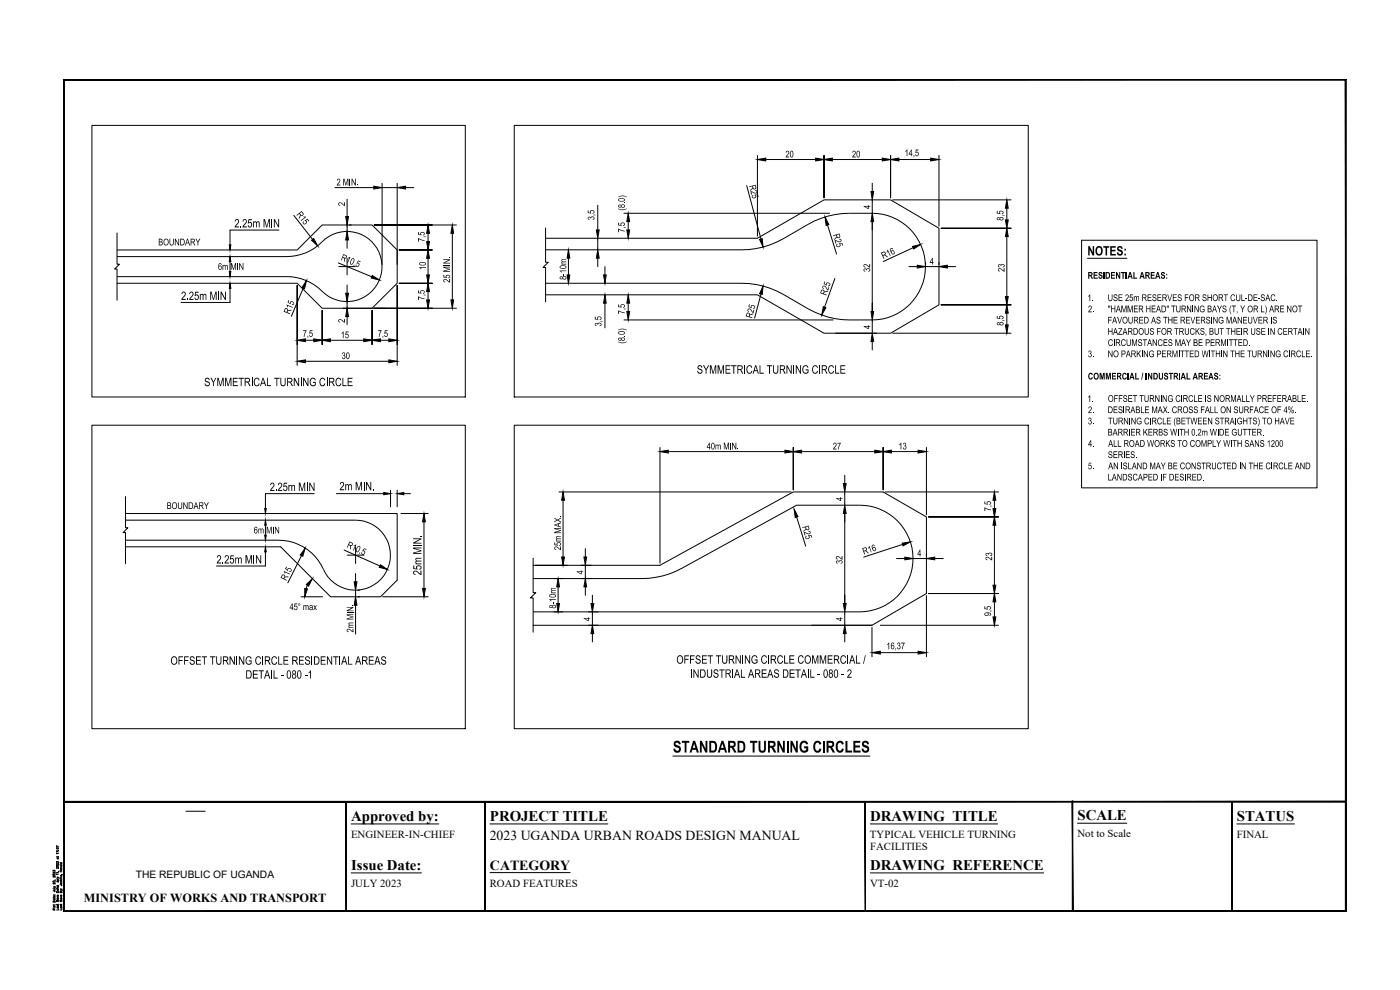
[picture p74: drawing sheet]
<svg xmlns="http://www.w3.org/2000/svg" width="420mm" height="297mm" viewBox="0 0 420 297" stroke-linecap="round" stroke-linejoin="round" font-family="sans-serif">
<defs><g id="words">
<text font-size="5.5" x="201.9" y="225.8">STANDARD TURNING CIRCLES</text>
<g font-size="4.4">
<text x="326.4" y="76.7">NOTES:</text>
<text x="105.4" y="246.2">Approved by:</text>
<text x="147.1" y="246.2">PROJECT TITLE</text>
<text x="261.2" y="246.2">DRAWING TITLE</text>
<text x="323.4" y="246">SCALE</text>
<text x="371.2" y="246.2">STATUS</text>
<text x="105.4" y="260.9">Issue Date:</text>
<text x="261.2" y="260.9">DRAWING REFERENCE</text>
</g>
<text font-size="4.2" x="147.1" y="260.9">CATEGORY</text>
<text font-size="4.1" x="147" y="252">2023 UGANDA URBAN ROADS DESIGN MANUAL</text>
<g font-size="3.9">
<text x="70.3" y="68.2">2.25m MIN</text>
<text x="54.3" y="90">2.25m MIN</text>
<text x="209.1" y="112.1">SYMMETRICAL TURNING CIRCLE</text>
<text x="61.3" y="115.9">SYMMETRICAL TURNING CIRCLE</text>
<text x="81" y="147.3">2.25m MIN</text>
<text x="101.9" y="147.1">2m MIN.</text>
<text x="65" y="169.1">2.25m MIN</text>
<text x="126.5" y="172.6" transform="rotate(-90 126.5 172.6)">25m MIN.</text>
<text x="51.2" y="199.4">OFFSET TURNING CIRCLE RESIDENTIAL AREAS</text>
<text x="73.6" y="203.6">DETAIL - 080 -1</text>
<text x="203" y="199.1">OFFSET TURNING CIRCLE COMMERCIAL /</text>
<text x="207.1" y="203.4">INDUSTRIAL AREAS DETAIL - 080 - 2</text>
</g>
<text font-size="3.7" x="25.2" y="270.5">MINISTRY OF WORKS AND TRANSPORT</text>
<g font-size="3.2">
<text x="105.4" y="251.4">ENGINEER-IN-CHIEF</text>
<text x="261.1" y="251.4">TYPICAL VEHICLE TURNING</text>
<text x="323.4" y="251.3">Not to Scale</text>
<text x="371.2" y="251.4">FINAL</text>
<text x="261.1" y="255.1">FACILITIES</text>
<text x="105.4" y="266.1">JULY 2023</text>
<text x="147" y="266.1">ROAD FEATURES</text>
<text x="261.1" y="266.1">VT-02</text>
</g>
<g font-size="3.1">
<text x="235.7" y="47.2">20</text>
<text x="255.7" y="47.2">20</text>
<text x="271.5" y="46.8">14,5</text>
<text x="101" y="55.7">2 MIN.</text>
<text x="224.8" y="55.8" transform="rotate(75 224.8 55.8)">R25</text>
<text x="88.8" y="64.4" transform="rotate(52 88.8 64.4)">R15</text>
<text x="103.5" y="61.8" transform="rotate(-90 103.5 61.8)">2</text>
<text x="187.5" y="63.2" transform="rotate(-90 187.5 63.2)">(8.0)</text>
<text x="261.2" y="62.7" transform="rotate(-90 261.2 62.7)">4</text>
<text x="178.4" y="66.1" transform="rotate(-90 178.4 66.1)">3,5</text>
<text x="187.5" y="69.8" transform="rotate(-90 187.5 69.8)">7,5</text>
<text x="250" y="70.5" transform="rotate(73 250 70.5)">R25</text>
<text x="301.1" y="66.2" transform="rotate(-90 301.1 66.2)">8,5</text>
<text x="47.5" y="73.6">BOUNDARY</text>
<text x="127.5" y="72.6" transform="rotate(-90 127.5 72.6)">7,5</text>
<text x="265" y="77.8" transform="rotate(-24 265 77.8)">R16</text>
<text x="65.4" y="81">6m MIN</text>
<text x="102.1" y="78" transform="rotate(23 102.1 78)">R10,5</text>
<text x="127.8" y="81" transform="rotate(-90 127.8 81)">10</text>
<text x="170" y="84" transform="rotate(-90 170 84)">8-10m</text>
<text x="261.1" y="81.6" transform="rotate(-90 261.1 81.6)">32</text>
<text x="279" y="79.4">4</text>
<text x="301.5" y="81.6" transform="rotate(-90 301.5 81.6)">23</text>
<text x="326.4" y="83.6">RESIDENTIAL AREAS:</text>
<text x="135.1" y="84.8" transform="rotate(-90 135.1 84.8)">25 MIN.</text>
<text x="248" y="88.8" transform="rotate(-70 248 88.8)">R25</text>
<text x="86.9" y="94.4" transform="rotate(-67 86.9 94.4)">R15</text>
<text x="127.5" y="90.1" transform="rotate(-90 127.5 90.1)">7,5</text>
<text x="187.5" y="94.3" transform="rotate(-90 187.5 94.3)">7,5</text>
<text x="225.7" y="95.6" transform="rotate(-75 225.7 95.6)">R25</text>
<text x="326.3" y="90.3">1.</text>
<text x="326.5" y="93.7">2.</text>
<text x="332.4" y="90.3">USE 25m RESERVES FOR SHORT CUL-DE-SAC.</text>
<text x="332.5" y="93.7">&quot;HAMMER HEAD&quot; TURNING BAYS (T, Y OR L) ARE NOT</text>
<text x="90.8" y="101.1">7,5</text>
<text x="102.3" y="101.5">15</text>
<text x="103.5" y="96.9" transform="rotate(-90 103.5 96.9)">2</text>
<text x="113.4" y="101.1">7,5</text>
<text x="180.5" y="97.9" transform="rotate(-90 180.5 97.9)">3,5</text>
<text x="261.2" y="98.7" transform="rotate(-90 261.2 98.7)">4</text>
<text x="301.1" y="97.7" transform="rotate(-90 301.1 97.7)">8,5</text>
<text x="332.4" y="97.1">FAVOURED AS THE REVERSING MANEUVER IS</text>
<text x="332.4" y="100.4">HAZARDOUS FOR TRUCKS, BUT THEIR USE IN CERTAIN</text>
<text x="102.5" y="107.7">30</text>
<text x="187.5" y="103.1" transform="rotate(-90 187.5 103.1)">(8.0)</text>
<text x="326.5" y="107.2">3.</text>
<text x="332.4" y="107.2">NO PARKING PERMITTED WITHIN THE TURNING CIRCLE.</text>
<text x="332.5" y="103.8">CIRCUMSTANCES MAY BE PERMITTED.</text>
<text x="326.5" y="113.9">COMMERCIAL / INDUSTRIAL AREAS:</text>
<text x="326.3" y="120.6">1.</text>
<text x="326.5" y="123.9">2.</text>
<text x="332.4" y="123.9">DESIRABLE MAX. CROSS FALL ON SURFACE OF 4%.</text>
<text x="332.5" y="120.6">OFFSET TURNING CIRCLE IS NORMALLY PREFERABLE.</text>
<text x="326.5" y="127.3">3.</text>
<text x="332.4" y="130.7">BARRIER KERBS WITH 0.2m WIDE GUTTER.</text>
<text x="332.6" y="127.3">TURNING CIRCLE (BETWEEN STRAIGHTS) TO HAVE</text>
<text x="212.1" y="134.9">40m MIN.</text>
<text x="249.9" y="134.9">27</text>
<text x="269.6" y="134.9">13</text>
<text x="326.5" y="134.1">4.</text>
<text x="332.5" y="137.4">SERIES.</text>
<text x="332.6" y="134.1">ALL ROAD WORKS TO COMPLY WITH SANS 1200</text>
<text x="326.5" y="140.8">5.</text>
<text x="332.6" y="140.8">AN ISLAND MAY BE CONSTRUCTED IN THE CIRCLE AND</text>
<text x="332.4" y="144.2">LANDSCAPED IF DESIRED.</text>
<text x="50" y="152.7">BOUNDARY</text>
<text x="252.9" y="150.3" transform="rotate(-90 252.9 150.3)">4</text>
<text x="297.4" y="153.4" transform="rotate(-90 297.4 153.4)">7,5</text>
<text x="76.1" y="160">6m MIN</text>
<text x="240.7" y="158.1" transform="rotate(73 240.7 158.1)">R25</text>
<text x="103.9" y="164.2" transform="rotate(24 103.9 164.2)">R10,5</text>
<text x="168.3" y="165.1" transform="rotate(-90 168.3 165.1)">25m MAX.</text>
<text x="259.2" y="166.4" transform="rotate(-18 259.2 166.4)">R16</text>
<text x="275.3" y="166.9">4</text>
<text x="175" y="172.3" transform="rotate(-90 175 172.3)">4</text>
<text x="252.8" y="169.2" transform="rotate(-90 252.8 169.2)">32</text>
<text x="297.8" y="168.2" transform="rotate(-90 297.8 168.2)">23</text>
<text x="85.9" y="174.4" transform="rotate(-63 85.9 174.4)">R15</text>
<text x="86.9" y="183">45° max</text>
<text x="166.8" y="182.6" transform="rotate(-90 166.8 182.6)">8-10m</text>
<text x="297.4" y="184.9" transform="rotate(-90 297.4 184.9)">9,5</text>
<text x="106.1" y="189.8" transform="rotate(-90 106.1 189.8)">2m MIN.</text>
<text x="177.2" y="186.3" transform="rotate(-90 177.2 186.3)">4</text>
<text x="252.9" y="186.3" transform="rotate(-90 252.9 186.3)">4</text>
<text x="266" y="194.8">16,37</text>
<text x="40.8" y="263.5">THE REPUBLIC OF UGANDA</text>
</g>
</g></defs>
<!-- layer: .Plinth wall -->
<path d="M69 69h14.7M54.3 90.7h14.7M79.7 148.1h14.6M101 148.1h14.2M117.2 147.1v5M119.2 147.1v5M121.2 148.1h2M65 169.8h14.7" fill="none" stroke="#000" stroke-width=".3"/>
<path d="M115.2 147.8l2 .3-2 .3zM119.2 148.1l2-.3v.6z" fill="#000" stroke="#000" stroke-width=".3"/>
<!-- layer: PDF2_MPA_Title Block_Red -->
<g fill="#000" stroke="#000" stroke-width=".3">
<path d="M112.2 55.9l2.5 .4-2.5 .4zM119.2 56.3l2.5-.4v.8zM227.3 47.9l2.5-.5v.9zM244.8 47.4l2.5 .5h-2.5zM244.8 47.9h2.5l-2.5 .4zM247.3 47.9h2.5v.4zM247.3 47.9l2.5-.5v.5zM261.4 57.5h.8l-.4 2.5zM264.8 47.4l2.5 .5h-2.5zM264.8 47.9h2.5l-2.5 .4zM267.3 47.9h2.5v.4zM267.3 47.9l2.5-.5v.5z"/>
<path d="M279.3 47.4l2.5 .5-2.5 .4zM69 77l.3 1.5h-.5zM68.8 73.5h.5l-.3 1.5zM93.5 72.1l.6-.5 1.3 2.2zM104.2 69.5l.4 2.5h-.9zM103.7 65h.9l-.4 2.5zM128 72.5h.9l-.4 2.5zM128.5 67.5l.4 2.5h-.9zM128.5 75l.4 2.5h-.9zM135.7 67.5l.4 2.5h-.8zM170.6 75l.4 2.5h-.8zM179.4 75l.4 2.5h-.8z"/>
<path d="M179 69h.8l-.4 2.5zM188.1 69h.9l-.5 2.5zM188.5 64l.5 2.5h-.9zM228 71.8l.8-.2 .2 2.5zM247.6 65.1l1.1 2.3-.8 .2zM261.8 64l.4 2.5h-.8zM273.9 73.9l2.4-.6-2.1 1.4zM275.3 79.6l2.5 .4-2.5 .4zM281.8 80l2.5-.4v.8zM301.7 66h.9l-.4 2.5zM302.2 60l.4 2.5h-.9zM302.2 68.5l.4 2.5h-.9z"/>
<path d="M68.8 81.5h.5l-.3 1.5zM69 85l.3 1.5h-.5zM92 84.2l-.6 2.4-.8-.3zM103.7 88h.9l-.4 2.5zM104.2 92.5l.4 2.5h-.9zM111.7 82.7l2.2 1.3-2.5-.6zM128 82.5h.9l-.4 2.5zM128 90h.9l-.4 2.5zM128.5 85l.4 2.5h-.9zM135.3 90h.8l-.4 2.5zM170.2 82.5h.8l-.4 2.5zM181.1 82.5h.8l-.3 2.5z"/>
<path d="M181.6 88.5l.3 2.5h-.8zM188.5 88.5l.5 2.5h-.9zM188.1 93.5h.9l-.5 2.5zM229 85.8l-.2 2.5-.8-.2zM247.1 92l.7 .3-1.2 2.2zM261.4 93.5h.8l-.4 2.5zM301.7 89h.9l-.4 2.5zM301.7 97.5h.9l-.4 2.5zM302.2 91.5l.4 2.5h-.9zM89.2 102.1l2.5-.4v.8zM89.2 108.4l2.5-.4v.8zM94.2 101.7l2.5 .4h-2.5z"/>
<path d="M94.2 102.1h2.5l-2.5 .4zM96.7 102.1h2.5v.4zM96.7 102.1l2.5-.4v.4zM109.2 101.7l2.5 .4h-2.5zM109.2 102.1h2.5l-2.5 .4zM111.7 102.1h2.5v.4zM111.7 102.1l2.5-.4v.4zM116.7 101.7l2.5 .4-2.5 .4zM116.7 108l2.5 .4-2.5 .4zM261.8 100l.4 2.5h-.8zM198.1 135.5l2.5-.4v.8zM235.6 135.1l2.5 .4h-2.5z"/>
<path d="M235.6 135.5h2.5l-2.5 .4zM238.1 135.5h2.5v.4zM238.1 135.5l2.5-.4v.4zM262.5 135.1l2.5 .4h-2.5zM262.5 135.5h2.5l-2.5 .4zM265 135.5h2.5v.4zM265 135.5l2.5-.4v.4zM275.5 135.1l2.5 .4-2.5 .4zM79.7 156.1l.2 1.5h-.5zM79.4 152.6h.5l-.2 1.5zM127.2 154.1l.5 2.5h-.9zM169 147.6l.4 2.5h-.8z"/>
<path d="M238.3 152.7l1.2 2.3-.8 .3zM253.1 145.1h.8l-.4 2.5zM253.5 151.6l.4 2.5h-.8zM298 152.6h.9l-.5 2.5zM298.4 147.6l.5 2.5h-.9zM298.4 155.1l.5 2.5h-.9zM79.4 160.6h.5l-.2 1.5zM79.7 164.1l.2 1.5h-.5zM91.6 164.5l-.7 2.4-.8-.4zM91.9 175.4l1.9-1.8-1.2 2.3zM91.5 176.6l.8 .1-.8 2.4zM106.3 174.6h.8l-.4 2.5z"/>
<path d="M114.2 169.4l2.1 1.5-2.5-.7zM126.8 176.6h.9l-.5 2.5zM167.5 173.6l.4 2.5h-.8zM168.6 167.1h.8l-.4 2.5zM175.7 173.6l.4 2.5h-.9zM175.2 167.1h.9l-.4 2.5zM270.7 163l2.5-.4-2.2 1.2zM271.6 167.2l2.5 .4-2.5 .4zM278 167.6l2.5-.4v.8zM298 175.6h.9l-.5 2.5zM106.7 179.1l.4 2.5h-.8zM177.4 181.1h.8l-.4 2.5z"/>
<path d="M177.8 187.6l.4 2.5h-.8zM253.1 181.1h.8l-.4 2.5zM253.5 187.6l.4 2.5h-.8zM275.5 195.4l2.5 .4-2.5 .4zM298.4 178.1l.5 2.5h-.9zM298 185.1h.9l-.5 2.5z"/>
</g>
<!-- layer: PDF2_MPA_Title Block_Yellow -->
<path d="M35.1 75h54.1l7.5-7.5h15l7.5 7.5v10l-7.5 7.5h-15l-7.5-7.5h-54.1M163.7 71.5h63.6l20-11.5h20l14.5 8.5v23l-14.5 8.5h-20l-20-11.5h-63.6M37.7 154.1h81.5v20l-5 5h-15l-15-15h-46.5M160 169.6h38.1l40-22h26.9l13 7.5v23l-16.3 9.5h-101.7" fill="none" stroke="#000" stroke-width=".3"/>
<!-- layer: PDF_Geometry -->
<path d="M35.1 77h50.9a15.4 15.4 0 0 0 11.6-5.3 10.5 10.5 0 0 1 14.5 1.4 10.5 10.5 0 0 1-.8 14.6 10.5 10.5 0 0 1-14.6-.3 15 15 0 0 0-10.7-4.4h-50.9M163.7 75h58.9a24.8 24.8 0 0 0 12.5-3.4 43.7 43.7 0 0 1 13.4-6.8 51.7 51.7 0 0 1 16.4-.5 16 16 0 0 1 12.8 17.3 16 16 0 0 1-15.9 14.4 36.3 36.3 0 0 1-15.3-1.5l-4-1.8a41.4 41.4 0 0 0-15.6-7.3l-4.3-.4h-58.9M37.7 156.1h69a10.5 10.5 0 0 1 8.8 16.2 10.5 10.5 0 0 1-18.4-1.4 14.8 14.8 0 0 0-13.6-8.8h-45.8M160 173.6h32.7a24.8 24.8 0 0 0 12-3.1l34.4-18.9h18.9a16 16 0 0 1 16 16 16 16 0 0 1-16 16h-98" fill="none" stroke="#000" stroke-width=".3"/>
<!-- layer: PDF2_MPA_Title Block_Red -->
<g fill="none" stroke="#000" stroke-width=".3">
<path d="M100.5 56.3h11.7M104.2 59.8v5.2M114.7 55v24.4M114.7 56.3h4.5M119.2 55v24.4M121.7 56.3h2.5M224.1 55.7l4.3 16M227.3 46.6v24.3M229.8 47.9h15M247.3 46.6v12.7v-12.7M249.8 47.9h15M261.8 55v2.5"/>
<path d="M261.8 60v4M267.3 46.6v12.7v-12.7M267.9 60h35.5M269.8 47.9h9.5M281.8 46.6v21.2M35.1 69.9v9.4h.7l-1.4 1.4h.7v9.4M69 69v4.5M88.2 64.6l5.6 7.2M101.5 78.9l10.1 4.1M101.7 80h5M104.2 67.5v2M104.2 72v2.5"/>
<path d="M104.2 77.5v5M104.8 67.5h.6M128.5 77.5v5M129.7 67.5h-17.4h24.7M129.7 75h-9.9h9.9M135.7 70v20M163.7 68.4v10.3h.8l-1.5 1.5h.7v10.4M170.6 77.5v5M179.4 61.6v7.4M179.4 71.5v3.5M179.4 77.5v2.5M181.6 80v2.5"/>
<path d="M187.3 64h61.7M248.4 67.5l2.7 8.7M261.8 69v-2.5v27v-2.5M272.8 80h2.5M274.1 74.3l-9 4.2M277.8 78.7v.7M277.8 80h4M281.8 78.7v.7M284.3 80h2.5M302.2 71v18M303.4 68.5h-21h21M91 86.5l-3.6 8.4"/>
<path d="M102.9 92.5h12.6M104.2 85.5v2.5M104.2 90.5v2M129.7 85h-9.9h9.9M129.7 92.5h-17.4h24.7M181.6 91v7.4M187.3 96h62.7M228.4 88.3l-1.9 7.1M250.6 83.6l-3.1 8.5M250.8 100h12.2M261.8 96v4M267.9 100h35.5"/>
<path d="M303.4 91.5h-21h21M89.2 103.4v-17.8v24M91.7 108.4h25M96.7 103.4v-10.3v10.3M99.2 102.1h10M111.7 103.4v-10.3v10.3M119.2 103.4v-17.8v24M261.8 102.5v2.5M198.1 134.3v34.7M200.6 135.5h35M238.1 134.3v12.7v-12.7M240.6 135.5h21.9"/>
<path d="M265 134.3v12.7v-12.7M267.5 135.5h8M278 134.3v20.2M37.7 149v9.4h.7l-1.5 1.4h.8v9.3M79.7 148.1v4.5M120.3 154.1h8.2M127.2 156.6v20M167.8 147.6h69.6M169 150.1v17M239.1 155.1l2.7 8.8M253.5 156.6v-2.5v27v-2.5M253.5 142.6v2.5"/>
<path d="M253.5 147.6v4M265.7 147.6h34M298.4 157.6v18M299.7 155.1h-21h21M90.5 166.7l-4.1 8.2M92.3 175.6l-.4 .9M103.3 165l10.7 4.8M104.2 166.6h5M106.7 164.1v5M106.7 172.1v2.5M106.7 177.1v2M107.3 179.1h.7"/>
<path d="M107.3 177.1h.7M114.8 179.1h13.7M160 167.5v10.3h.8l-1.6 1.6h.8v10.3M160.6 169.6h9.7M166.2 173.6h2.7M167.5 176.1v5M174.4 173.6h3M174.4 169.6h3M175.7 164.6v2.5M175.7 169.6v4M175.7 176.1v2.5M177.8 178.6v2.5"/>
<path d="M269.1 167.6h2.5M270.9 163.4l-11.7 3.8M274.1 167.6h3.9M278 166.3v.6M278 178.7v18.3M280.5 167.6h2.6M299.7 178.1h-21h21M106.7 181.6v8.7M166.2 183.6h2.7M176.6 187.6h2.9M176.6 183.6h2.9M177.8 183.6v4"/>
<path d="M177.8 190.1v2.5M253.5 183.6v4M253.5 190.1v2.5M261.7 188.2v8.8M264.2 187.6h35.5M264.2 195.8h11.3"/>
</g>
<!-- layer: PDF2_Text -->
<path d="M326.4 77.5h11.8M201.9 226.9h59.2" fill="none" stroke="#000" stroke-width=".3"/>
<!-- layer: 0 -->
<path d="M19.2 23.9h384.7v216.7h-384.7zM27.6 37.6h112v81.5h-112zM154.3 37.6h154.3v81.5h-154.3zM324.6 72.1h70.7v74.3h-70.7zM27.6 127.6h112v91h-112zM154.3 127.6h154.3v91h-154.3zM90.4 179.1h6.4M55.8 243.4h5.8" fill="none" stroke="#000" stroke-width=".3"/>
<!-- layer: A3 Titlle Block -->
<g fill="none" stroke="#000" stroke-width=".3">
<path d="M19.2 23.9h384.7v249.5h-384.7zM17 258.8v-.3l.2 .2 .2-.2 .2 .1-.2 .3M17.1 257v.2M17.1 257.4h.5M17.1 255.1h.1M17.3 257.4l-.2 .2 .2 .2 .2-.4M17.5 255.1h.1M17.6 259.1v.3l-.6-.3 .1 .3M17.6 256.9l-.6 .2M17.6 256.1h-.6v.1M17.6 255.6l-.6-.3v.4M17.6 254l-.6-.3v.4"/>
<path d="M18 259.4h.6M18 258.9h.6M18.2 259.7h.4M18.3 259.7l.1 .3 .2-.1-.1-.2M18.3 258.9v.3l.3-.1-.1-.2M105.4 247.2h26.3M147.1 247.2h35.3M261.2 247.2h38.2M323.4 247h14.8M371.2 247.2h17.3M15.9 267.3h.6l-.2 .3M15.9 261.4v-.3l.3 .2 .3-.2-.1 .4"/>
<path d="M15.9 272.4h.6M15.9 266.5h.6M15.9 270.4l.6-.1v.4h-.6zM16.1 268.5h.1M16.1 265.9l.4 .2-.4 .2M16.1 269.3v.2M16.1 271.4v.2M16.1 269.7h.4M16.1 266.8h.4M16.2 269.7l.1 .4 .2-.2v-.2M16.2 273l-.2-.4-.1 .4h.6M16.4 266.8l.1 .3h-.4"/>
<path d="M16.5 268.7l-.1 .4-.3-.3 .2-.1v.4M16.5 268.5h.1M16.5 264.1h.2M16.5 271.4l-.6 .2M16.5 269.3l-.6 .1M16.5 266.1l.2 .2M16.5 264.9v.4l-.5-.4 .1 .3M16.5 262.8v.5l-.5-.4-.1 .2 .2 .1M16.5 261.6v.5l-.5-.4-.1 .2 .2 .1M17 267.5l.4-.1 .2 .4h-.6zM17 264.4h.5l-.2 .3M17 263.7h.6"/>
<path d="M17 270.1v.4l.5-.4v.4M17.1 269l.5 .2-.5 .2M17.1 265.7h.1M17.1 263.1l.5 .2-.5 .1M17.1 272.2h.5M17.1 266.4v.2M17.1 271.3v.2M17.1 269.6h.5M17.1 266.9h.5M17.1 263.9h.5M17.3 272.2v.3l.3-.1-.1-.2M17.3 271.7l-.1 .3 .3-.3v.3"/>
<path d="M17.3 269.6l-.2 .2 .2 .1 .2-.3M17.3 266.9v.3l.3-.1-.1-.2M17.4 263.9l.1 .3h-.4M17.5 268.5l-.1 .4-.3-.2 .2-.2v.4M17.5 265.9v.3l-.4-.2 .2-.1v.3M17.5 265.7h.1M17.5 261.4l.2 .1M17.6 272.7v.3h-.6M17.6 271.3l-.6 .1M17.6 266.4l-.6 .2M17.6 263.3l.2 .2M17.6 262.3h-.6v.1"/>
<path d="M17.6 261.8h-.6v.1M17.6 260.2v.4l-.6-.3 .1 .3M18 265.5h.5l-.1 .3M18 263.7h.1M18 264.2h.6M18 261.6h.6M18 261.1h.6M18.1 270.1v.4l.2-.3h.3l-.1 .3M18.2 269l.4 .2-.4 .2M18.2 266.8l.4 .2-.4 .2M18.2 266.7h.1M18.2 260.1l.2 .3"/>
<path d="M18.2 272.2h.4M18.2 269.6h.4M18.2 263.7h.4M18.2 271.3v.2M18.2 264.7h.4M18.2 263.9l.3 .3M18.2 263.5h.4M18.2 260.4h.4M18.3 272.2v.3l.3-.1-.1-.2M18.3 271.7l-.1 .3 .4-.3-.1 .3M18.3 269.6l.1 .3h.2l-.1-.3M18.3 267.6l.3-.1v.3h-.6v-.4l.2 .1 .1 .3"/>
<path d="M18.3 262.6l-.1 .3 .3-.3v.3M18.3 261.1v.5M18.5 268.5l-.1 .4-.2-.3 .2-.1v.4M18.5 264.9l-.1 .4-.2-.3 .2-.1v.4M18.5 260.5v.4l-.3-.3 .2-.1v.4M18.6 272.7v.3h-.6M18.6 271.3l-.6 .1M18.6 267l.2 .2M18.5 266.7h.1M18.6 264.4h-.4l.1 .3M18.6 263.1l-.4 .1 .1 .3M18.6 262.3l.1 .1"/>
<path d="M18.6 263.8l-.2 .3M105.4 261.9h21.1M147.1 261.8h24M261.2 261.9h52"/>
<circle cx="17.2" cy="254.5" r=".27"/>
<circle cx="17.2" cy="259.8" r=".27"/>
<circle cx="16.2" cy="264.5" r=".28"/>
<circle cx="16.2" cy="262.5" r=".28"/>
<circle cx="16.3" cy="272" r=".21"/>
</g>
<g fill="#000" stroke="#000" stroke-width=".3">
<path d="M19.2 240.4v.3l384.7-.3zM19.2 240.7l384.7-.3v.3z"/>
<path d="M103.8 240.6l.2 32.8zM103.8 240.6l.2 32.8z"/>
<path d="M145.5 240.6l.1 32.8zM145.5 240.6l.1 32.8z"/>
<path d="M259.6 240.6l.1 32.8zM259.6 240.6l.1 32.8z"/>
<path d="M321.8 240.3l.2 32.9v-32.9zM321.8 240.3l.2 32.9h-.2z"/>
<path d="M369.6 240.6l.2 32.8v-32.8zM369.6 240.6l.2 32.8h-.2z"/>
<path d="M19.2 273.3v.2l384.7-.2zM19.2 273.5l384.7-.2v.2z"/>
<path d="M403.8 24v249.4h.2zM404 23.8v249.6l-.2-249.4zM19.3 24h384.5l.2-.2zM19.1 23.8h384.9l-384.7 .2zM19.1 23.8l.2 249.5v-249.3zM19.1 23.8l.2 249.5-.2 .2zM19.1 273.5l384.8-.2h-384.6zM19.1 273.5l384.8-.2v.2z"/>
</g>
<use href="#words"/>
</svg>
